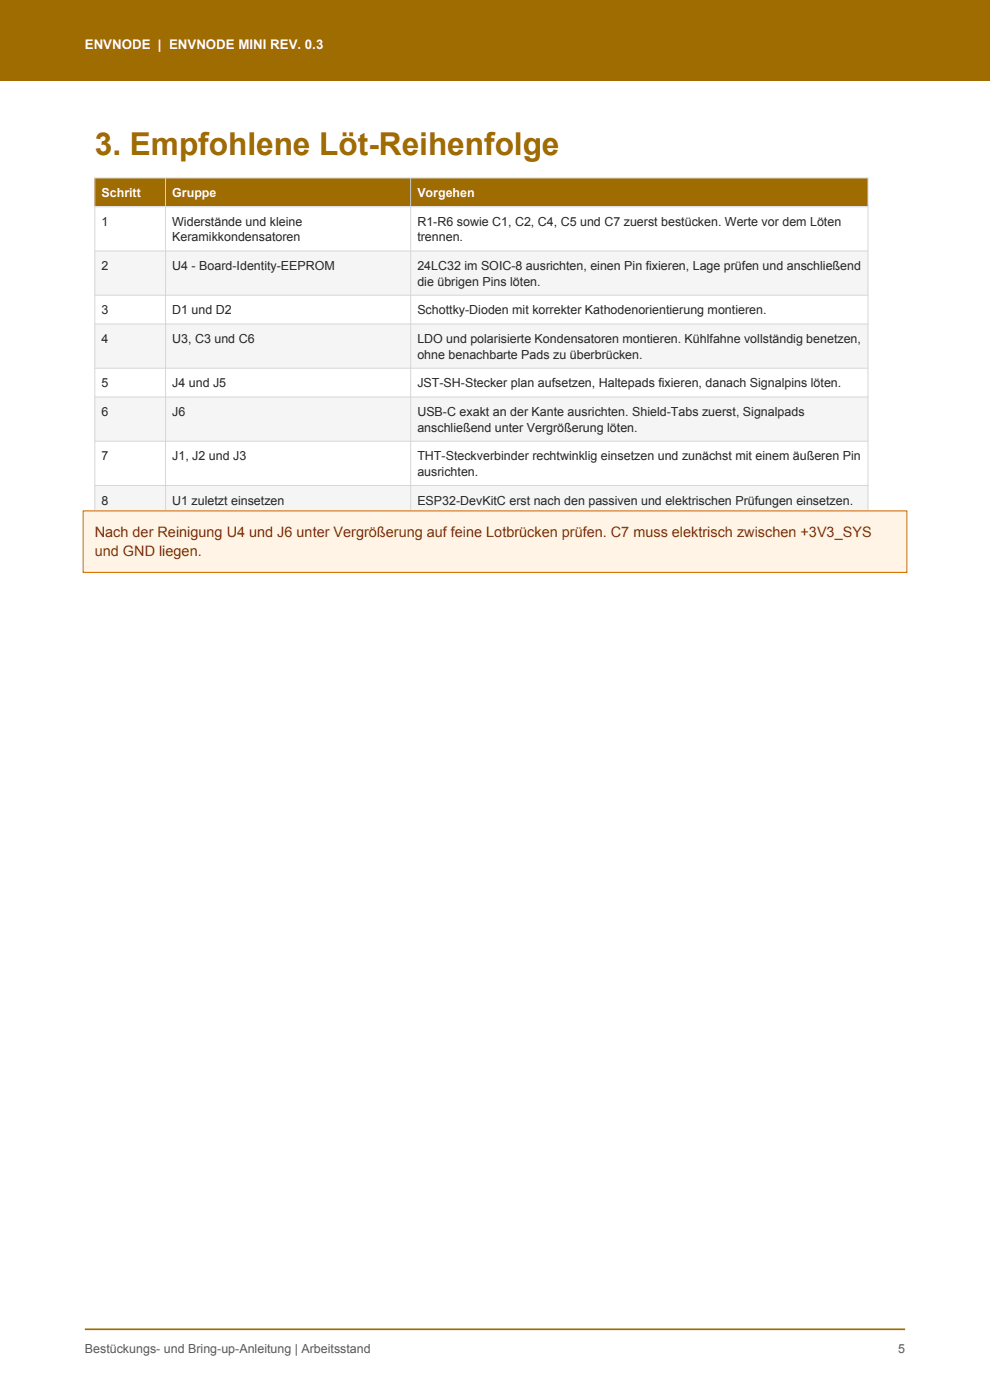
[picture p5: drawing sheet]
<svg xmlns="http://www.w3.org/2000/svg" width="210mm" height="297mm" viewBox="0 0 210 297" stroke-linecap="round" stroke-linejoin="round" font-family="sans-serif">
<defs><g id="words">
<text font-size="6.7" fill="#9e6c00" x="20.1" y="32.8">3. Empfohlene Löt-Reihenfolge</text>
<g font-size="3.1" fill="#7c2d12">
<text x="20.1" y="113.9">Nach der Reinigung U4 und J6 unter Vergrößerung auf feine Lotbrücken prüfen. C7 muss elektrisch zwischen +3V3_SYS</text>
<text x="20.1" y="118">und GND liegen.</text>
</g>
<text font-size="2.8" fill="#fff" x="18" y="10.5">ENVNODE | ENVNODE MINI REV. 0.3</text>
<g font-size="2.6" fill="#fff">
<text x="21.5" y="41.8">Schritt</text>
<text x="36.5" y="41.8">Gruppe</text>
<text x="88.5" y="41.8">Vorgehen</text>
</g>
<g font-size="2.6" fill="#262626">
<text x="21.5" y="47.9">1</text>
<text x="36.5" y="47.9">Widerstände und kleine</text>
<text x="88.5" y="47.9">R1-R6 sowie C1, C2, C4, C5 und C7 zuerst bestücken. Werte vor dem Löten</text>
<text x="36.5" y="51.2">Keramikkondensatoren</text>
<text x="88.5" y="51.2">trennen.</text>
<text x="21.5" y="57.3">2</text>
<text x="36.5" y="57.3">U4 - Board-Identity-EEPROM</text>
<text x="88.5" y="57.3">24LC32 im SOIC-8 ausrichten, einen Pin fixieren, Lage prüfen und anschließend</text>
<text x="88.5" y="60.6">die übrigen Pins löten.</text>
<text x="21.5" y="66.7">3</text>
<text x="36.5" y="66.7">D1 und D2</text>
<text x="88.5" y="66.7">Schottky-Dioden mit korrekter Kathodenorientierung montieren.</text>
<text x="21.5" y="72.8">4</text>
<text x="36.5" y="72.8">U3, C3 und C6</text>
<text x="88.5" y="72.8">LDO und polarisierte Kondensatoren montieren. Kühlfahne vollständig benetzen,</text>
<text x="88.5" y="76.1">ohne benachbarte Pads zu überbrücken.</text>
<text x="21.5" y="82.2">5</text>
<text x="36.5" y="82.2">J4 und J5</text>
<text x="88.5" y="82.2">JST-SH-Stecker plan aufsetzen, Haltepads fixieren, danach Signalpins löten.</text>
<text x="21.5" y="88.3">6</text>
<text x="36.5" y="88.3">J6</text>
<text x="88.5" y="88.3">USB-C exakt an der Kante ausrichten. Shield-Tabs zuerst, Signalpads</text>
<text x="88.5" y="91.6">anschließend unter Vergrößerung löten.</text>
<text x="21.5" y="97.7">7</text>
<text x="36.5" y="97.7">J1, J2 und J3</text>
<text x="88.5" y="97.7">THT-Steckverbinder rechtwinklig einsetzen und zunächst mit einem äußeren Pin</text>
<text x="88.5" y="100.9">ausrichten.</text>
<text x="21.5" y="107">8</text>
<text x="36.5" y="107">U1 zuletzt einsetzen</text>
<text x="88.5" y="107">ESP32-DevKitC erst nach den passiven und elektrischen Prüfungen einsetzen.</text>
</g>
<g font-size="2.6" fill="#595959">
<text x="18" y="287">Bestückungs- und Bring-up-Anleitung | Arbeitsstand</text>
<text x="190.5" y="287">5</text>
</g>
</g></defs>
<path d="M0 0h210v17h-210z" fill-rule="evenodd" fill="#9e6c00"/>
<path d="M18 282h174" fill="none" stroke="#9e6c00" stroke-width=".35"/>
<path d="M20.1 37.8h164v6.1h-164z" fill-rule="evenodd" fill="#9e6c00"/>
<path d="M20.1 43.9h164v9.3h-164z" fill-rule="evenodd" fill="#fff"/>
<path d="M20.1 53.2h164v9.4h-164z" fill-rule="evenodd" fill="#f5f5f5"/>
<path d="M20.1 62.6h164v6.1h-164z" fill-rule="evenodd" fill="#fff"/>
<path d="M20.1 68.7h164v9.4h-164z" fill-rule="evenodd" fill="#f5f5f5"/>
<path d="M20.1 78.1h164v6.1h-164z" fill-rule="evenodd" fill="#fff"/>
<path d="M20.1 84.2h164v9.4h-164z" fill-rule="evenodd" fill="#f5f5f5"/>
<path d="M20.1 93.6h164v9.4h-164z" fill-rule="evenodd" fill="#fff"/>
<path d="M20.1 103h164v6.1h-164z" fill-rule="evenodd" fill="#f5f5f5"/>
<path d="M20.1 37.8h164v71.3h-164zM35.1 37.8v71.3M87.1 37.8v71.3M20.1 43.9h164M20.1 53.2h164M20.1 62.6h164M20.1 68.7h164M20.1 78.1h164M20.1 84.2h164M20.1 93.6h164M20.1 103h164" fill="none" stroke="#d6d6d6" stroke-width=".21"/>
<path d="M17.6 108.4h174.8v13h-174.8z" fill-rule="evenodd" fill="#fff4e6" stroke="#d97706" stroke-width=".25"/>
<use href="#words"/>
</svg>
